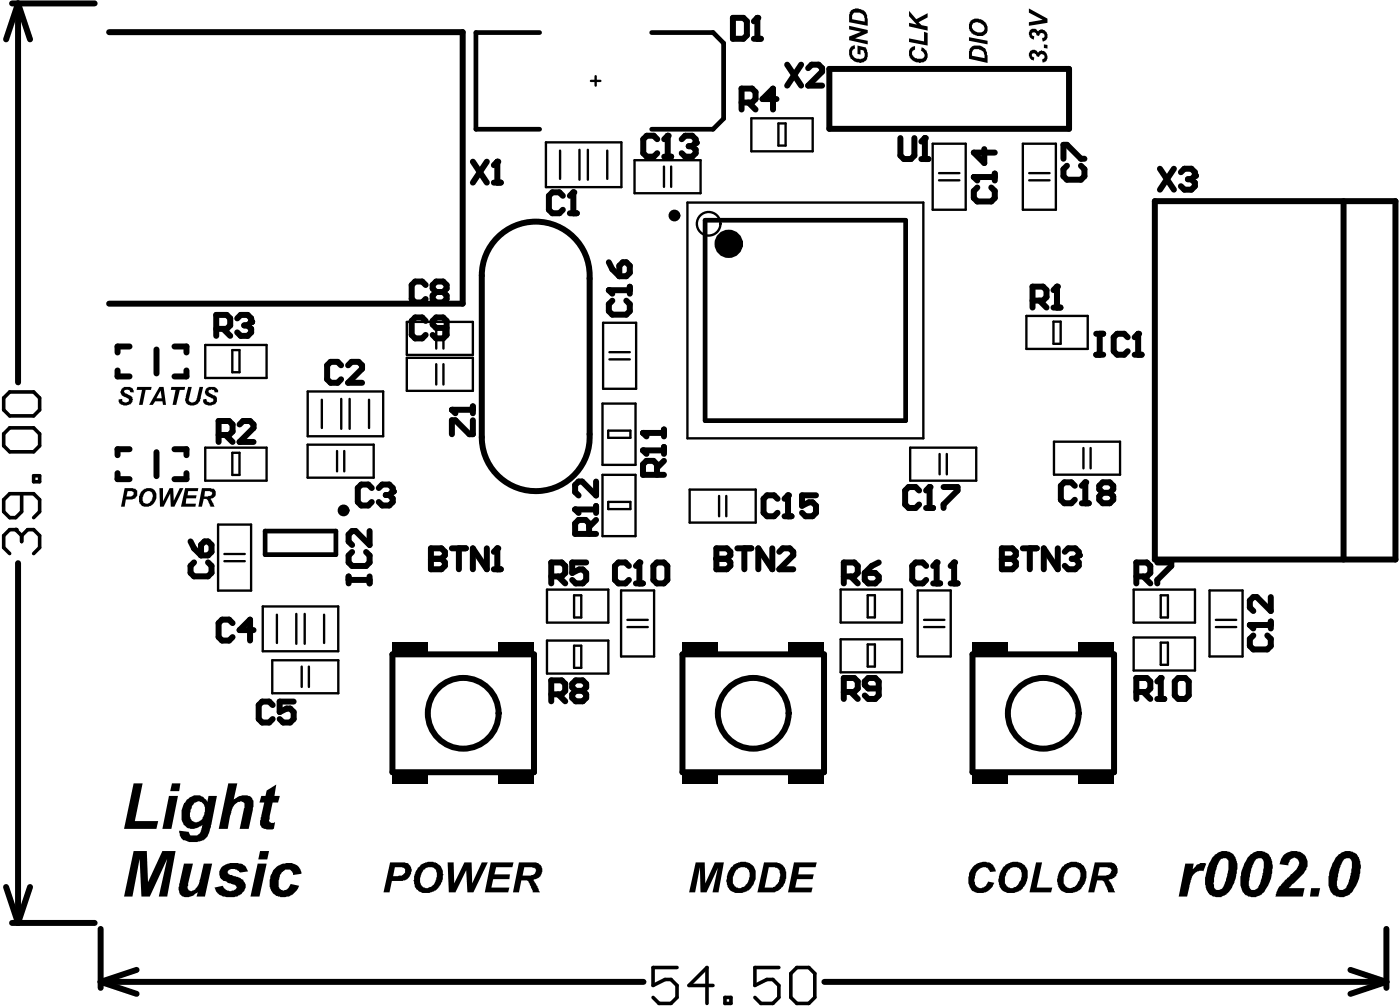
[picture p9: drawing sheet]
<svg xmlns="http://www.w3.org/2000/svg" width="198mm" height="142mm" viewBox="0 0 198 142" stroke-linecap="round" stroke-linejoin="round" font-family="sans-serif">
<g fill="none" stroke="#000" stroke-width=".33">
<path d="M83.4 11.4h1.3M84.1 10.7v1.4M106 16.7h8.7v4.6h-8.7zM109.8 17.4h1.1v3.1h-1.1zM77 20.1h10.7v6.3h-10.7zM79 21.2v4M81.8 21.1v4.2M83 21.1v4.2M85.7 21.2v4M89.5 22.6h9.4v4.7h-9.4zM93.7 23.5v2.9M94.7 23.5v2.9"/>
<path d="M97 28.6h33.3v33.2h-33.3zM131.6 20.3h4.7v9.3h-4.7zM132.5 25.4h2.9M132.5 24.4h2.9M144.3 20.3h4.7v9.3h-4.7zM145.2 25.4h2.9M145.2 24.4h2.9M29 48.7h8.6v4.6h-8.6zM32.8 49.4h1v3.1h-1zM43.4 55.2h10.7v6.3h-10.7zM45.4 56.4v4M48.2 56.3v4.2"/>
<path d="M49.3 56.3v4.2M52.1 56.4v4M57.4 45.4h9.3v4.7h-9.3zM57.4 50.5h9.3v4.6h-9.3zM61.6 46.3v2.9M61.6 51.4v2.8M62.6 46.3v2.9M62.6 51.4v2.8M85 56.9h4.7v8.7h-4.7zM85.1 45.5h4.7v9.3h-4.7zM86 50.7h2.9M86 49.7h2.9"/>
<path d="M144.8 44.6h8.7v4.6h-8.7zM148.7 45.4h1v3.1h-1zM29 63.1h8.6v4.7h-8.6zM30.8 74h4.6v9.3h-4.6zM31.7 79.2h2.8M31.7 78.1h2.8M32.8 63.9h1v3.1h-1zM43.4 62.7h9.3v4.7h-9.3zM47.6 63.6v2.9M48.6 63.6v2.9M85 67h4.7v8.6h-4.7zM85.8 60.7h3.2v1.1h-3.2z"/>
<path d="M85.8 70.8h3.2v1h-3.2zM97.3 69.1h9.3v4.6h-9.3zM101.5 69.9v2.9M102.5 69.9v2.9M128.4 63.1h9.4v4.7h-9.4zM132.6 64v2.9M133.6 64v2.9M148.7 62.3h9.4v4.7h-9.4zM152.9 63.2v2.9M153.9 63.2v2.9M37.1 85.5h10.6v6.4h-10.6zM38.4 93.1h9.3v4.7h-9.3z"/>
<path d="M39.1 86.7v4M41.8 86.6v4.2M42.6 94v2.9M43 86.6v4.2M43.6 94v2.9M45.7 86.7v4M77.2 83.2h8.6v4.6h-8.6zM77.2 90.3h8.6v4.7h-8.6zM81 91.1h1v3.1h-1zM81 84h1v3.1h-1zM87.6 83.3h4.7v9.3h-4.7zM88.5 88.4h2.9"/>
<path d="M88.5 87.4h2.9M118.6 83.1h8.7v4.7h-8.7zM118.6 90.2h8.7v4.6h-8.7zM122.4 84h1.1v3.1h-1.1zM122.4 90.9h1.1v3.1h-1.1zM129.5 83.3h4.7v9.3h-4.7zM130.4 88.4h2.9M130.4 87.4h2.9M160 83.2h8.6v4.6h-8.6zM160 89.9h8.6v4.7h-8.6zM163.8 84h1v3.1h-1zM163.8 90.6h1v3.2h-1z"/>
<path d="M170.7 83.3h4.6v9.3h-4.6zM171.6 88.4h2.8M171.6 87.4h2.8"/>
<circle cx="100" cy="31.6" r="1.66"/>
</g>
<g fill="none" stroke="#000" stroke-width=".84">
<path d="M1.7 .5h11.7M2.5 .5l-1.6 5.1M2.5 .5v53.4M2.5 .5l1.7 5.1M15.4 4.5h49.9v38.3h-49.9M92.7 19.6l-.5-.5h-.9l-.5 .5v2l.5 .5h.9l.5-.5M93.7 19.6l.5-.5v3M96.2 19.6l.5-.5h1l.5 .5v.5l-.5 .5M103.4 2.5h1.5l.5 .5v2l-.5 .5h-1.5zM104.6 14.5h1.5l.5-.5v-1l-.5-.5h-1.5v2.9M105.6 14.5l1 .9M106.4 5.5h1"/>
<path d="M106.4 3l.5-.5v3M109.6 14h-2l1.5-1.5v2.9M111.1 9.1l2 3M113.1 9.1l-2 3M114 9.6l.5-.5h1l.5 .5v.5l-2 2h2M117 9.7h33.9v8.5h-33.9zM127.1 19.5v2.4l.5 .5h.9l.5-.5v-2.4M130 20l.5-.5v2.9M66.7 22.8l2 3M68.7 22.8l-2 3M69.7 23.3l.5-.5v3M69.7 25.8h1"/>
<path d="M79.4 27.6l-.5-.5h-1l-.4 .5v2l.4 .5h1l.5-.5M80.4 30.1h1M80.4 27.6l.5-.5v3M83.2 39.3a7.6 7.6 0 0 0-7.4-8 7.6 7.6 0 0 0-7.8 7.6v22.8a7.6 7.6 0 0 0 7.8 7.6 7.6 7.6 0 0 0 7.4-8.1M83.2 39.3v21.9M85.9 37l.5 1 1 1M87.9 37h.5l.5 .5v1l-.5 .5h-1v-1.5zM93.7 22.1h1M97.2 20.6h.5M97.7 20.6l.5 .5v.5l-.5 .5h-1l-.5-.5M130 22.4h1M137.9 26.4l-.5 .5v1l.5 .5h2l.5-.5v-1l-.5-.5"/>
<path d="M138.9 21v2l-1.5-1.5h3M140.4 24.5v1M140.4 25h-3l.5 .5M150.1 22.4v-2h.5l1.9 2h.5M150.6 23.4l-.5 .5v1l.5 .4h1.9l.5-.4v-1l-.5-.5M163 28.4h33.9v50.5h-33.9zM163.7 23.8l2 3M165.7 23.8l-2 3M166.6 24.3l.5-.5h1l.5 .5v.5l-.5 .5M167.6 25.3h.5M168.1 25.3l.5 .5v.5l-.5 .5h-1l-.5-.5M189.6 28.4v50.5"/>
<path d="M16.6 52.2v.9h1.7M18.3 48.9h-1.7v.8M22.1 49.3v3.4M24.6 48.9h1.7v.8M26.3 52.2v.9h-1.7M30.5 46.4h1.5l.5-.5v-1l-.5-.5h-1.5v3M31.5 46.4l1 1M33.5 44.9l.5-.5h1l.4 .5v.5l-.4 .5M33.8 59.9l.5-.5h1l.5 .5v.5l-2 1.9h2M34.5 45.9h.5M35 45.9l.4 .5v.5l-.4 .5h-1l-.5-.5M48.1 51.5l-.5-.5h-.9l-.5 .5v2l.5 .5h.9l.5-.5"/>
<path d="M49.1 51.5l.5-.5h1l.5 .5v.5l-2 2h2M60.1 45.3l-.5-.5h-1l-.5 .5v1.9l.5 .5h1l.5-.5M60.1 40.2l-.5-.5h-1l-.5 .5v2l.5 .5h1l.5-.5M61.5 41.2l-.4 .5v.5l.4 .5h1l.5-.5v-.5l-.5-.5M61.5 41.2l-.4-.5v-.5l.4-.5h1l.5 .5v.5l-.5 .5M61.5 41.2h1M63 46.3h-1.5l-.4-.5v-.5l.4-.5h1l.5 .5v1.9l-.5 .5h-1l-.4-.5M66.7 59.3v1.9h-.5l-1.9-1.9h-.5v1.9M66.7 57.3v1M66.7 57.8h-2.9l.5 .5M86.4 42.4l-.5 .5v1l.5 .5h2l.5-.5v-1l-.5-.5M88.9 40.4v1"/>
<path d="M88.9 40.9h-3l.5 .5M145.7 42.4h1.5l.5-.5v-1l-.5-.5h-1.5v3M146.7 42.4l1 1M148.7 40.9l.5-.5v3M148.7 43.4h.9M154.7 47.1h1M154.7 50h1M155.2 47.1v2.9M159.1 47.6l-.5-.5h-1l-.4 .5v1.9l.4 .5h1l.5-.5M160.1 50h1M160.1 47.6l.5-.5v2.9M2.5 79.4v50.8"/>
<path d="M16.6 66.7v.9h1.7M18.3 63.4h-1.7v.8M22.1 63.8v3.4M24.6 63.4h1.7v.8M26.3 66.7v.9h-1.7M26.9 76.4l.5 .9 1 1M27.4 79.3l-.5 .5v1l.5 .5h2l.4-.5v-1l-.4-.5M28.4 76.9l.5-.5h.5l.4 .5v.9l-.4 .5h-1zM30.8 61.4h1.5l.5-.5v-1l-.5-.5h-1.5v2.9M31.8 61.4l1 .9M49.7 77.9l-.5 .4v1l.5 .5h2l.5-.5v-1l-.5-.4M52.2 74.9v2l-2-2h-.5l-.5 .5v1l.5 .5"/>
<path d="M52.5 68.8l-.5-.5h-1l-.5 .5v2l.5 .5h1l.5-.5M53.4 68.8l.5-.5h1l.5 .5v.5l-.5 .5M54.4 69.8h.5M54.9 69.8l.5 .5v.5l-.5 .5h-1l-.5-.5M60.8 77.3h1.5l.5 .5v.5l-.5 .5 .5 .5v.5l-.5 .5h-1.5zM60.8 78.8h1.5M63.8 77.3h1.9M64.8 77.3v3M68.7 77.3v3l-2-3v3M69.7 77.8l.5-.5v3M82.7 79.3h-2v1.5l1-.5h.5l.5 .5v1l-.5 .5h-1l-.5-.5M83.1 75.3v-1.5l-.5-.5h-1l-.4 .5v1.5h2.9"/>
<path d="M84.1 67.9v2l-2-2h-.5l-.4 .5v1l.4 .5M84.1 71.9h-2.9l.4 .4M84.1 73.3l-1 1M84.1 71.4v.9M88.7 79.8l-.4-.5h-1l-.5 .5v2l.5 .5h1l.4-.5M89.7 79.8l.5-.5v3M92.7 79.3h1l.5 .5v2l-.5 .5h-1l-.5-.5v-2zM92.7 67v-1.5l-.5-.5h-1l-.5 .5v1.5h3M93.7 63.5h-3l.5 .5M93.7 65l-1 1M93.7 60.6v1M93.7 63v1"/>
<path d="M93.7 61.1h-3l.5 .5M101.1 77.3h1.5l.5 .5v.5l-.5 .5 .5 .5v.5l-.5 .5h-1.5zM101.1 78.8h1.5M104 77.3h2M105 77.3v3M109 77.3v3l-2-3v3M109.7 70.4l-.5-.5h-1l-.5 .5v1.9l.5 .5h1l.5-.5M110 77.8l.5-.5h.9l.5 .5v.5l-1.9 2h1.9M110.7 72.8h1M110.7 70.4l.5-.5v2.9M115.1 69.9h-1.9v1.4l1-.5h.5l.4 .5v1l-.4 .5h-1l-.5-.5M124 79.3l-1 .5-1 1"/>
<path d="M129.7 69.2l-.5-.5h-1l-.5 .5v2l.5 .4h1l.5-.4M130.7 71.6h1M130.7 69.2l.5-.5v2.9M130.7 79.8l-.5-.5h-1l-.5 .5v2l.5 .5h1l.5-.5M131.7 79.8l.5-.5v3M133.1 68.7h2v.5l-2 2v.4M134.1 79.8l.5-.5v3M141.4 77.3h1.5l.4 .5v.5l-.4 .5 .4 .5v.5l-.4 .5h-1.5zM141.4 78.8h1.5M144.3 77.3h2M145.3 77.3v3M149.3 77.3v3l-2-3v3"/>
<path d="M150.2 77.8l.5-.5h1l.5 .5v.5l-.5 .5M151.2 78.8h.5M151.7 68.5l-.5-.5h-1l-.5 .5v2l.5 .5h1l.5-.5M151.7 78.8l.5 .5v.5l-.5 .5h-1l-.5-.5M152.7 71h.9M152.7 68.5l.4-.5v3M155.6 69.5l-.5-.5v-.5l.5-.5h1l.5 .5v.5l-.5 .5M155.6 69.5l-.5 .5v.5l.5 .5h1l.5-.5v-.5l-.5-.5M155.6 69.5h1M163.3 79.3h2v.5l-2 2v.5M32.8 87.9l-.5-.5h-1l-.5 .5v2l.5 .4h1l.5-.4M35.8 88.9h-2l1.5-1.5v2.9"/>
<path d="M38.5 99.4l-.5-.4h-1l-.5 .4v2l.5 .5h1l.5-.5M41.4 99h-1.9v1.4l1-.5h.4l.5 .5v1l-.5 .5h-.9l-.5-.5M49.2 81.3v1M49.2 81.8h3M52.2 81.3v1M55.4 92.3h20v16.6h-20zM69.7 80.3h1M77.8 81.3h1.5l.5-.5v-1l-.5-.5h-1.5v3M77.8 97.9h1.5l.5-.5v-.9l-.5-.5h-1.5v2.9M78.8 97.9l1 1M78.8 81.3l1 1M81.2 97.4l-.5-.5v-.4l.5-.5h1l.5 .5v.4l-.5 .5"/>
<path d="M81.2 97.4l-.5 .5v.5l.5 .5h1l.5-.5v-.5l-.5-.5M81.2 97.4h1M89.7 82.3h1M96.3 92.3h20v16.6h-20zM119.1 97.6h1.4l.5-.5v-1l-.5-.5h-1.4v3M119.1 81.3h1.4l.5-.5v-1l-.5-.5h-1.4v3M120.1 97.6l.9 1M120.1 81.3l.9 1M122 80.8h1.5l.5 .5v.5l-.5 .5h-1l-.5-.5zM124 97.1h-1.5l-.5-.5v-.5l.5-.5h1l.5 .5v2l-.5 .5h-1l-.5-.5M131.7 82.3h1M134.1 82.3h1"/>
<path d="M137.2 92.3h20v16.6h-20zM160.3 81.3h1.5l.5-.5v-1l-.5-.5h-1.5v3M160.3 97.6h1.5l.5-.5v-1l-.5-.5h-1.5v3M161.3 97.6l1 1M161.3 81.3l1 1M163.3 96.1l.5-.5v3M163.3 98.6h1M165.8 96.1l.5-.5h1l.4 .5v2l-.4 .5h-1l-.5-.5zM176.9 89.6l-.5 .5v1l.5 .5h1.9l.5-.5v-1l-.5-.5M179.3 84.2v2l-1.9-2h-.5l-.5 .5v1l.5 .5M179.3 87.7v.9M179.3 88.2h-2.9l.5 .4"/>
<path d="M.9 125.1l1.6 5.1M1.7 130.2h11.7M4.2 125.1l-1.7 5.1M14.2 131v8.3M14.2 138.5l5.1 1.7M14.2 138.5h76.6M19.3 136.8l-5.1 1.7M116.3 138.5h79.3M190.6 136.8l5 1.7M195.6 131v8.3M195.6 138.5l-5 1.7"/>
<circle cx="65.4" cy="100.6" r="5"/>
<circle cx="106.3" cy="100.6" r="5"/>
<circle cx="147.2" cy="100.6" r="5"/>
</g>
<path d="M.5 56.1l.9-.8h3.3l.9 .8v1.7l-.9 .9h-3.3l-.9-.9zM.5 61.2l.9-.9h3.3l.9 .9v1.7l-.9 .8h-3.3l-.9-.8zM3.1 75.5l-.9-.8h-.8l-.9 .8v1.7l.9 .9M3.1 69.6v2.6l-.9 .8h-.8l-.9-.8v-1.7l.9-.9h3.3l.9 .9v1.7l-.9 .8M3.1 75.5l.8-.8h.8l.9 .8v1.7l-.9 .9M3.1 75.5v.9M4.7 67.1h.9v.8h-.9zM95.5 136.5h-3.3v2.5l1.6-.9h.9l.8 .9v1.7l-.8 .8h-1.7l-.8-.8M100.6 139h-3.4l2.6-2.5v5M109.9 136.5h-3.4v2.5l1.7-.9h.9l.8 .9v1.7l-.8 .8h-1.7l-.9-.8M111.6 137.3l.8-.8h1.7l.9 .8v3.4l-.9 .8h-1.7l-.8-.8zM102.3 140.7h.8v.8h-.8z" fill="none" stroke="#000" stroke-width=".51"/>
<g fill="#000">
<path d="M120 6.7l.6-.4 .1 .6a.69 .69 0 0 0-.2 1.1l.3 .3h.4a.65 .65 0 0 0 .8-.8l-.1-.4-.5-.1v.7l-.4-.1v-1.2l1.2 .3v.2a1.49 1.49 0 0 1 .2 1.4 1.31 1.31 0 0 1-1.7 .4 1.24 1.24 0 0 1-.9-1.1v-.6zM119.8 3.6l2.6 .6v.5l-1.7 .7 1.7 .4v.5l-2.6-.6v-.5l1.7-.7-1.7-.4zM128.4 6.9l.3-.3 .4-.1v.5a.43 .43 0 0 0-.4 .5 .45 .45 0 0 0 .3 .5l.1 .2a1.62 1.62 0 0 0 1.3-.1 .65 .65 0 0 0-.4-.9l.1-.5a1.21 1.21 0 0 1 .8 1.1v.1a.87 .87 0 0 1-.9 .9 1.34 1.34 0 0 1-1.4-.4 1.26 1.26 0 0 1-.2-1.5zM128.3 1.5l1 1.2 1.6-.8v.6l-1.3 .6 .5 .5 .8 .1v.6l-2.6-.6v-.5l1.1 .3-1.1-1.2zM128.3 5.4l2.1 .4v-1.3l.5 .2v1.7l-2.6-.5zM136.7 5.2l2.7 .6v.5l-2.7-.5zM145.4 7.2a.68 .68 0 0 1 1.1 .2l.2-.2a.88 .88 0 0 1 1 .5 .88 .88 0 0 1-.3 1.1h-.3v.1l-.1-.5a.37 .37 0 0 0 .4-.4 .37 .37 0 0 0-.4-.4 .37 .37 0 0 0-.4 .4l-.3-.1a.43 .43 0 0 0-.5-.4 .26 .26 0 0 0-.2 .3 .26 .26 0 0 0 .3 .2v.1v.4a.79 .79 0 0 1-.5-1.2zM145.3 4.3a.74 .74 0 0 1 1.2 .1v.1v-.1a.8 .8 0 0 1 .8-.2 .8 .8 0 0 1 .5 .8 .7 .7 0 0 1-.7 .8l-.1-.4a.37 .37 0 0 0 .3-.5 .37 .37 0 0 0-.6-.1l-.1 .3-.3-.1v-.1a.48 .48 0 0 0-.6-.3 .3 .3 0 0 0-.1 .3 .3 .3 0 0 0 .3 .2v.1v.4a.92 .92 0 0 1-.6-1.3zM147.3 6.3h.5v.6l-.5-.1zM145.2 1.2l2.6 1.4v.6l-2.6 .4v-.5l1.9-.3-1.9-1zM17.2 54.8a1.26 1.26 0 0 1 1.5 0l.2 .2v.3h-.5l-.1-.1a.39 .39 0 0 0-.5-.2 .25 .25 0 0 0-.3 .2 .25 .25 0 0 0 .3 .3l.5 .3a.66 .66 0 0 1 .2 1.1 1.24 1.24 0 0 1-1.8-.2v-.4h.6a.44 .44 0 0 0 .5 .5l.1-.1a.25 .25 0 0 0 .3-.3 .25 .25 0 0 0-.3-.2v-.1a1.04 1.04 0 0 1-.9-.9zM19.4 54.6h2l-.1 .4h-.8l-.4 2.1h-.5l.4-2.1h-.7z"/>
<path d="M24.2 54.6h1.9l-.1 .4h-.6l-.5 2.1h-.5l.4-2.1h-.7zM26.6 54.6h.5l-.5 1.7a.56 .56 0 0 0 .7 .5 .56 .56 0 0 0 .4-.6h.1l.4-1.6h.5l-.4 1.5a1.2 1.2 0 0 1-.8 1 1.2 1.2 0 0 1-1.3-.3l-.1-.6h.1zM29 54.9h.1a1.01 1.01 0 0 1 1.3-.2l.4 .3v.3h-.5l-.1-.3-.4-.1v.1a.23 .23 0 0 0-.4 .1 .23 .23 0 0 0 .2 .3l.3 .3a.73 .73 0 0 1 .7 .5 .73 .73 0 0 1-.3 .8h-.1a1.05 1.05 0 0 1-1.5-.3v-.4h.4l.1 .3h.1a.48 .48 0 0 0 .4 .2 .48 .48 0 0 0 .4-.4l-.1-.2h-.2l-.1-.2a.73 .73 0 0 1-.8-.8zM22.5 68.8h.5v1.9l.9-1.9h.5l.1 1.8 .9-1.8h.5l-1.3 2.7h-.5l-.1-1.9-.9 1.9h-.5zM26.1 68.8h1.9l-.1 .5h-1.3l-.1 .6h1.2v.4h-1.4l-.1 .7h1.5l-.1 .5h-2.1zM18.9 110.5h1.2l-1.1 5.3h3.3l-.2 1.1h-4.6zM32.2 110.5h1.3l-.5 2.3a1.96 1.96 0 0 1 2.5-.3 1.49 1.49 0 0 1 .2 1.4l-.6 3h-1.3l.6-2.9a.59 .59 0 0 0 0-.7 .59 .59 0 0 0-.7-.2 1.58 1.58 0 0 0-1.1 1.4l-.5 2.4h-1.2zM36.9 112.3h.6l.1-.8 1.4-.8-.3 1.6h.8l-.3 .9h-.7l-.5 2.5a.48 .48 0 0 0 .6 .4l.2-.1-.2 .9-.8 .1a1.03 1.03 0 0 1-1.1-.8v-.5l.6-2.5h-.7zM18.9 120h1.8l.2 4.4 2-4.4h1.9l-1.2 6.5h-1.2l1.2-5.4-2.5 5.4h-1.1l-.3-5.4-1 5.4h-1.2zM26 121.8h1.2l-.6 3a.53 .53 0 0 0 0 .7 .53 .53 0 0 0 .6 .1 1.94 1.94 0 0 0 1-1.2l.6-2.6h1.1l-1 4.7h-1.2l.2-.6h-.1a1.91 1.91 0 0 1-2.2 .5 1.65 1.65 0 0 1-.3-1.5zM31.2 122.4a2.79 2.79 0 0 1 3.4-.3l.4 .8-1.2 .2a1.03 1.03 0 0 0-1.7-.2v.1a.46 .46 0 0 0 .6 .4l.4 .2a1.59 1.59 0 0 1 1.6 1.5 1.96 1.96 0 0 1-2.2 1.4 2.08 2.08 0 0 1-2.2-1.3l1.2-.3a1.08 1.08 0 0 0 .8 .8 1.08 1.08 0 0 0 1.1-.5l-.2-.4-1.1-.3-.1-.2a1.1 1.1 0 0 1-1-1.6zM38.6 122.7a2.5 2.5 0 0 1 3.6-.4l.3 .7v.2l-1.2 .2a.75 .75 0 0 0-.4-.7 .75 .75 0 0 0-.8 .1 2.29 2.29 0 0 0-.7 2.5l.2 .1a.62 .62 0 0 0 .7 .1 1.29 1.29 0 0 0 .7-.8l1.2 .2a2.25 2.25 0 0 1-3 1.5 1.77 1.77 0 0 1-1.1-2.1 3 3 0 0 1 .5-1.6z"/>
<path d="M63.2 121.6h.8l.1 3 1.4-3h1l.1 3 1.4-3h.8l-2 4.3h-.8l-.2-3.2-1.5 3.2h-1zM69.3 121.6h3.2l-.2 .7h-2.3l-.2 1h2.2l-.1 .7h-2.3l-.3 1.2h2.6l-.2 .7h-3.3zM98.2 121.6h1.2l.1 3 1.4-3h1.2l-.7 4.3h-.9l.8-3.5-1.6 3.5h-.8l-.1-3.6-.7 3.6h-.9zM112 121.6h3.3l-.2 .7h-2.3l-.2 1h2.2l-.1 .7h-2.2l-.3 1.2h2.5l-.2 .7h-3.3zM137.2 122.3a2.11 2.11 0 0 1 2.8-.4l.3 .3 .2 .7-.8 .1v-.1a.86 .86 0 0 0-1.4-.4 1.44 1.44 0 0 0-.7 1.3l-.1 .2 .1 .4a.85 .85 0 0 0 .6 .8 .85 .85 0 0 0 .9-.3l.3-.6 .9 .2a2.05 2.05 0 0 1-3.2 1v-.1a1.91 1.91 0 0 1-.4-1.9 1.91 1.91 0 0 1 .5-1.2zM146.2 121.6h.8l-.7 3.6h2.2l-.2 .7h-3zM167.3 121.8h1.1l-.1 .9v-.1h.1a1.53 1.53 0 0 1 1.7-.8h.1l-.4 1.1a1.33 1.33 0 0 0-1.7 1.2l-.6 2.4h-1.2zM181 120.7a2.15 2.15 0 0 1 3.3 .1 2.02 2.02 0 0 1-.5 2.5l-1.9 2h2.2l-.3 1.2h-3.9l.1-.4a3.5 3.5 0 0 1 1.2-1.8l.9-1a2.25 2.25 0 0 0 1.2-1.7 .74 .74 0 0 0-.6-.6 .74 .74 0 0 0-.7 .4l-.2 .7-1.3-.2zM185 125.3h1.3l-.3 1.2h-1.2z"/>
<path d="M120.3 2l-.1 .7 1.8 .3v-.3a.85 .85 0 0 0-.8-.9h-.3a.38 .38 0 0 0-.5 .2zM120.1 1.4a1.49 1.49 0 0 1 2.3 .9v1.3l-2.6-.5v-1.1z"/>
<path d="M137.3 7l-.1 .4v.5l1.7 .3v-.5l-.1-.1a.43 .43 0 0 0-.4-.5l-.2-.2zM136.9 6.8a1.54 1.54 0 0 1 1.8-.2l.1 .1a.58 .58 0 0 1 .4 .6l.1 .5h.1v1.1l-2.7-.6v-1.1h.1z"/>
<path d="M137.2 3.4v.2a.89 .89 0 0 0 .6 .9 .66 .66 0 0 0 1-.1 .66 .66 0 0 0-.1-.9 1.64 1.64 0 0 0-1.3-.3zM137 2.9a1.56 1.56 0 0 1 2.1 .3 1.49 1.49 0 0 1 .2 1.5 1.46 1.46 0 0 1-1.3 .4 1.37 1.37 0 0 1-1-2.2z"/>
<path d="M22.7 55.1l-.6 1.1h.7zM22.5 54.6h.6l.3 2.5h-.4l-.1-.5h-1l-.3 .5h-.5z"/>
<path d="M18 69.3l-.2 .7h.7l.2-.1a.31 .31 0 0 0 .1-.4 .31 .31 0 0 0-.3-.2zM17.6 68.8h1.2l.3 .1 .1 .2a.43 .43 0 0 1 .2 .6v.1a.93 .93 0 0 1-1.1 .7h-.5l-.2 1h-.5z"/>
<path d="M20.5 69.4a1.74 1.74 0 0 0-.3 1.4l.1 .2h.2a.48 .48 0 0 0 .7-.3 .87 .87 0 0 0-.1-1.4h-.3zM20 69.3a1.84 1.84 0 0 1 1.4-.5v.1h.2a1.41 1.41 0 0 1 0 2.1 1.36 1.36 0 0 1-1.6 .4 1.35 1.35 0 0 1-.2-1.7z"/>
<path d="M28.9 69.3l-.1 .7h.5l.1-.1a.39 .39 0 0 0 .4-.1 .39 .39 0 0 0 0-.4zM28.5 68.8l1.5 .1a.3 .3 0 0 1 .4 .4 .78 .78 0 0 1-.6 1l-.1 .1 .4 .6 .2 .5h-.6l-.3-.8h-.1a.48 .48 0 0 0-.5-.3l-.3 1.1h-.5z"/>
<path d="M24.3 110.5h1.2l-.2 1.1h-1.3zM23.8 112.3h1.3l-.9 4.6h-1.3z"/>
<path d="M27.3 113.4a2.8 2.8 0 0 0-.4 2.1 .91 .91 0 0 0 1.5 .1 2.5 2.5 0 0 0 .4-2 .79 .79 0 0 0-1.1-.5zM26.4 112.8a1.92 1.92 0 0 1 2.4-.4l.5 .7 .1-.8h1.2l-.8 4a2.9 2.9 0 0 1-1 2.2 3.9 3.9 0 0 1-3-.1l-.4-.6-.1-.6 1.3 .1 .1 .2a.35 .35 0 0 0 .5 .3 .92 .92 0 0 0 1.2-.9l.2-.5h-.1a2.24 2.24 0 0 1-2.1 .3 1.88 1.88 0 0 1-.8-1.9v-.5l.3-.9z"/>
<path d="M36.7 120h1.3l-.3 1.2h-1.3zM36.4 121.8h1.2l-1 4.7h-1.3z"/>
<path d="M55.7 122.3l-.2 1.3 1-.1a.66 .66 0 0 0 .6-.4 .66 .66 0 0 0-.1-.7zM55 121.6h1.9a1.09 1.09 0 0 1 1.1 1.5 1.48 1.48 0 0 1-1.5 1.2h-1.2l-.3 1.6h-.9z"/>
<path d="M59.8 122.6l-.1 .2a2.34 2.34 0 0 0-.3 2l.1 .1a.72 .72 0 0 0 .8 .4 1.56 1.56 0 0 0 1.2-1.2h.1v-.6a.89 .89 0 0 0-.3-.9 .74 .74 0 0 0-.8-.3l-.4 .1zM58.9 122.4a2.28 2.28 0 0 1 2.8-.6l.1 .1a1.79 1.79 0 0 1 .7 1.8 3 3 0 0 1-.9 1.8l-.3 .2a2.67 2.67 0 0 1-2.3 0v-.1a1.82 1.82 0 0 1-.6-1.6l.1-.8h.1z"/>
<path d="M74 122.3l-.3 1.2h.7a1.08 1.08 0 0 0 1.3-.8l-.3-.3zM73.2 121.6h2.1a.89 .89 0 0 1 .9 .4 1.15 1.15 0 0 1-.2 1.7l-.2 .2-.6 .2 .1 .1 .5 .8 .4 .9h-1v-.3l-.4-.8a.57 .57 0 0 0-.7-.6h-.5l-.4 1.7h-.8z"/>
<path d="M103.9 122.6a2.5 2.5 0 0 0-.4 2.1l.2 .2a.72 .72 0 0 0 .7 .4 1.56 1.56 0 0 0 1.2-1.2h.1v-.3a1.07 1.07 0 0 0-.6-1.5h-.6zM103.1 122.4l.1-.1a2.15 2.15 0 0 1 3.2-.1 2.64 2.64 0 0 1-1.4 3.7 2.19 2.19 0 0 1-2.1-.5 2.47 2.47 0 0 1-.2-2z"/>
<path d="M108.5 122.3l-.6 2.9h.6a1.27 1.27 0 0 0 1.4-1 1.51 1.51 0 0 0-.1-1.7l-.5-.2zM107.8 121.6h1.6a1.62 1.62 0 0 1 1.5 1.9v.2a2.52 2.52 0 0 1-.9 1.7v.1l-.7 .4h-2.4z"/>
<path d="M142.3 122.6a2.5 2.5 0 0 0-.4 2.1l.2 .2a.72 .72 0 0 0 .7 .4h.1a2.16 2.16 0 0 0 1.3-1.8 1.08 1.08 0 0 0-.3-.9 1.24 1.24 0 0 0-1.6 0zM141.5 122.4l.1-.1a2.16 2.16 0 0 1 3.1-.2 2.66 2.66 0 0 1-.6 3.4 2.42 2.42 0 0 1-2.6 .1 2.05 2.05 0 0 1-.4-2.4z"/>
<path d="M150.6 122.6a2.5 2.5 0 0 0-.4 2.1l.1 .2a.73 .73 0 0 0 1.1 .2 1.33 1.33 0 0 0 .9-1 1.29 1.29 0 0 0-.3-1.7l-.8-.1zM149.8 122.4a1.22 1.22 0 0 1 1-.7 1.8 1.8 0 0 1 1.9 .2 1.8 1.8 0 0 1 .6 1.8v.1a2.74 2.74 0 0 1-1.6 2.1 2.19 2.19 0 0 1-2.1-.5 2.33 2.33 0 0 1 .1-2.8z"/>
<path d="M155.2 122.3l-.3 1.2h1a.87 .87 0 0 0 1-.9l-.3-.2-.3-.1zM154.5 121.6h2a1.12 1.12 0 0 1 1.1 .6 1.12 1.12 0 0 1-.1 1.2l-.2 .3a.68 .68 0 0 1-.7 .3l-.2 .2a2.39 2.39 0 0 1 .8 1.4l.2 .3h-1l-.4-1.1h-.1a.57 .57 0 0 0-.6-.6h-.5l-.4 1.7h-.8z"/>
<path d="M172.1 121.4l-.2 .4a9.2 9.2 0 0 0-.7 2.8l.1 .2a.59 .59 0 0 0 .2 .7 .59 .59 0 0 0 .7-.1h.2a6.6 6.6 0 0 0 .9-2.4v-1.2a.56 .56 0 0 0-.1-.7 .56 .56 0 0 0-.7 0h-.2zM171.4 120.5h.1a1.8 1.8 0 0 1 2.9 .5 3.9 3.9 0 0 1 0 2.5 2.61 2.61 0 0 1-.5 1.4l-.5 .9a2.02 2.02 0 0 1-2.3 .6 2 2 0 0 1-1.1-1.6v-.6a6.4 6.4 0 0 1 1.1-3.3z"/>
<path d="M177.1 121.4l-.1 .2a9.3 9.3 0 0 0-.8 3.3l.1 .1a.57 .57 0 0 0 .4 .5 .57 .57 0 0 0 .6-.1l.3-.2 .3-.9 .2-.8h.1l.1-1.6a.66 .66 0 0 0-.3-.8 .66 .66 0 0 0-.8 .2zM176.4 120.5h.1a1.82 1.82 0 0 1 2.9 .5l.2 1.1-.1 .5a3.7 3.7 0 0 1-.3 1.8l-.8 1.4a2.13 2.13 0 0 1-2.3 .6 1.98 1.98 0 0 1-1.1-2.1v-.2a5.5 5.5 0 0 1 1.3-3.4z"/>
<path d="M189.5 121.4l-.1 .2a9.3 9.3 0 0 0-.7 3.3v.1a.57 .57 0 0 0 .4 .5 .57 .57 0 0 0 .7-.1l.2-.2 .3-.9 .2-.8h.1l.2-1.6a.66 .66 0 0 0-.4-.8 .66 .66 0 0 0-.8 .2zM188.8 120.5h.1a1.82 1.82 0 0 1 2.9 .5l.2 1.1v.5a3.7 3.7 0 0 1-.4 1.8l-.7 1.4a2.13 2.13 0 0 1-2.4 .6 1.98 1.98 0 0 1-1-2.1v-.2a5.5 5.5 0 0 1 1.2-3.4z"/>
<circle cx="94.2" cy="19.1" r=".42"/>
<circle cx="106.9" cy="2.5" r=".42"/>
<circle cx="130.5" cy="19.5" r=".42"/>
<circle cx="70.2" cy="22.8" r=".42"/>
<circle cx="80.9" cy="27.1" r=".42"/>
<circle cx="98.2" cy="20.1" r=".42"/>
<circle cx="137.4" cy="25" r=".42"/>
<circle cx="168.6" cy="24.8" r=".42"/>
<circle cx="35.4" cy="45.4" r=".42"/>
<circle cx="63.8" cy="57.8" r=".42"/>
<circle cx="85.9" cy="40.9" r=".42"/>
<circle cx="149.2" cy="40.4" r=".42"/>
<circle cx="160.6" cy="47.1" r=".42"/>
<circle cx="2.2" cy="74.7" r=".25"/>
<circle cx="55.4" cy="69.3" r=".42"/>
<circle cx="60.8" cy="78.8" r=".42"/>
<circle cx="70.2" cy="77.3" r=".42"/>
<circle cx="81.2" cy="71.9" r=".42"/>
<circle cx="90.2" cy="79.3" r=".42"/>
<circle cx="90.7" cy="61.1" r=".42"/>
<circle cx="90.7" cy="63.5" r=".42"/>
<circle cx="101.1" cy="78.8" r=".42"/>
<circle cx="111.2" cy="69.9" r=".42"/>
<circle cx="131.2" cy="68.7" r=".42"/>
<circle cx="132.2" cy="79.3" r=".42"/>
<circle cx="134.6" cy="79.3" r=".42"/>
<circle cx="141.4" cy="78.8" r=".42"/>
<circle cx="152.2" cy="78.3" r=".42"/>
<circle cx="153.1" cy="68" r=".42"/>
<circle cx="163.8" cy="95.6" r=".42"/>
<circle cx="176.4" cy="88.2" r=".42"/>
</g>
<path d="M76.1 4.6h-8.9v13.6h8.9M92 4.6h8.6l1.5 1.5v10.6l-1.5 1.5h-8.6M99.5 31.1h28.3v28.2h-28.3zM37.4 74.9h10v3.3h-10z" fill="none" stroke="#000" stroke-width=".66"/>
<g fill="#000">
<path d="M55.4 90.6h5v1.7h-5z" fill-rule="evenodd"/>
<path d="M70.4 90.6h5v1.7h-5z" fill-rule="evenodd"/>
<path d="M96.3 90.6h5v1.7h-5z" fill-rule="evenodd"/>
<path d="M111.3 90.6h5v1.7h-5z" fill-rule="evenodd"/>
<path d="M137.2 90.6h5v1.7h-5z" fill-rule="evenodd"/>
<path d="M152.2 90.6h5v1.7h-5z" fill-rule="evenodd"/>
<path d="M55.4 108.9h5v1.7h-5z" fill-rule="evenodd"/>
<path d="M70.4 108.9h5v1.7h-5z" fill-rule="evenodd"/>
<path d="M96.3 108.9h5v1.7h-5z" fill-rule="evenodd"/>
<path d="M111.3 108.9h5v1.7h-5z" fill-rule="evenodd"/>
<path d="M137.2 108.9h5v1.7h-5z" fill-rule="evenodd"/>
<path d="M152.2 108.9h5v1.7h-5z" fill-rule="evenodd"/>
</g>
<g fill="none" stroke="#000" stroke-width=".83">
<circle cx="95.2" cy="30.4" r=".42"/>
<circle cx="48.5" cy="72" r=".42"/>
</g>
<circle cx="102.8" cy="34.4" r="1" fill="none" stroke="#000" stroke-width="2"/>
</svg>
